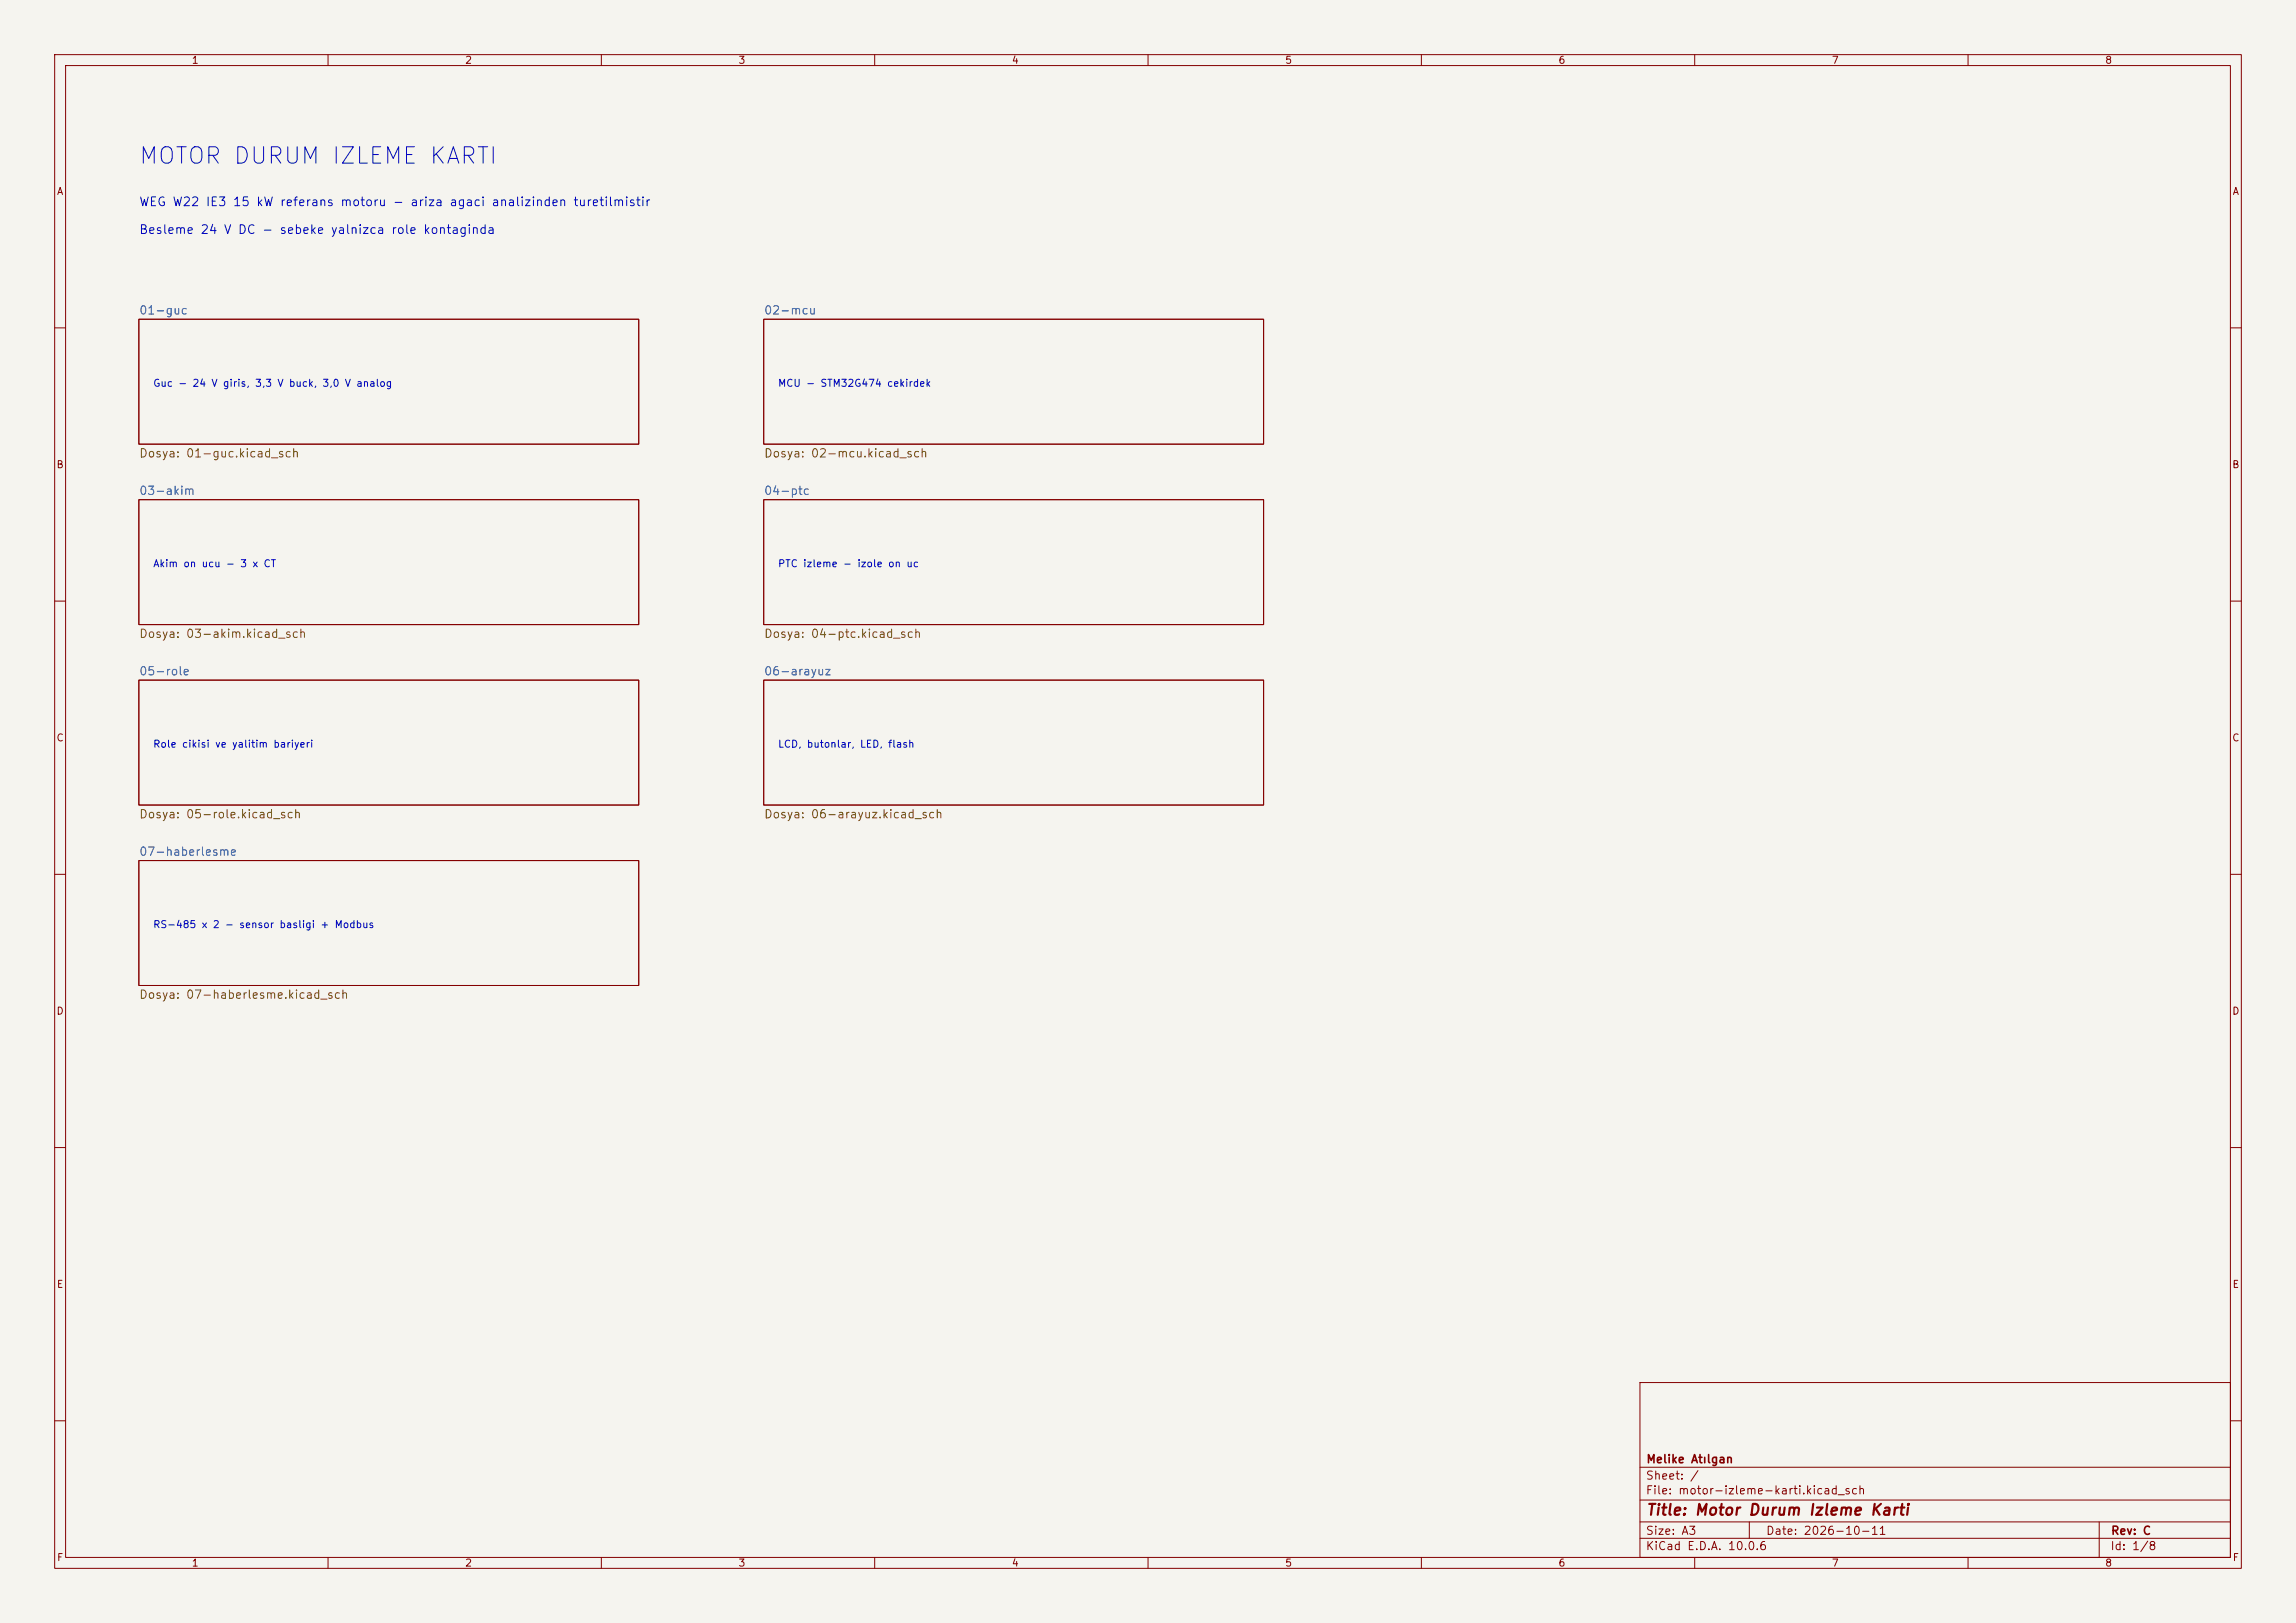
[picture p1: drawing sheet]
<svg xmlns="http://www.w3.org/2000/svg" width="420mm" height="297mm" viewBox="0 0 420 297" stroke-linecap="round" stroke-linejoin="round" font-family="sans-serif">
<defs><g id="words">
<text font-size="3" fill="#0000c2" x="25.2" y="30.8">MOTOR DURUM IZLEME KARTI</text>
<text font-size="2" fill="#840000" x="301" y="277.8">Title: Motor Durum Izleme Karti</text>
<g font-size="1.6" fill="#0000c2">
<text x="25.3" y="38.1">WEG W22 IE3 15 kW referans motoru - ariza agaci analizinden turetilmistir</text>
<text x="25.3" y="43.2">Besleme 24 V DC - sebeke yalnizca role kontaginda</text>
</g>
<g font-size="1.5" fill="#006464">
<text x="25.3" y="57.9">01-guc</text>
<text x="139.6" y="57.9">02-mcu</text>
<text x="25.3" y="90.9">03-akim</text>
<text x="139.6" y="90.9">04-ptc</text>
<text x="25.3" y="124">05-role</text>
<text x="139.6" y="124">06-arayuz</text>
<text x="25.3" y="157">07-haberlesme</text>
</g>
<g font-size="1.5" fill="#725600">
<text x="25.3" y="84.1">Dosya: 01-guc.kicad_sch</text>
<text x="139.6" y="84.1">Dosya: 02-mcu.kicad_sch</text>
<text x="25.3" y="117.1">Dosya: 03-akim.kicad_sch</text>
<text x="139.6" y="117.1">Dosya: 04-ptc.kicad_sch</text>
<text x="25.3" y="150.1">Dosya: 05-role.kicad_sch</text>
<text x="139.6" y="150.1">Dosya: 06-arayuz.kicad_sch</text>
<text x="25.3" y="183.1">Dosya: 07-haberlesme.kicad_sch</text>
</g>
<g font-size="1.5" fill="#840000">
<text x="301" y="268.1">Melike Atılgan</text>
<text x="300.9" y="273.8">File: motor-izleme-karti.kicad_sch</text>
<text x="300.9" y="271.1">Sheet: /</text>
<text x="300.9" y="281.2">Size: A3</text>
<text x="322.9" y="281.2">Date: 2026-10-11</text>
<text x="386" y="281.2">Rev: C</text>
<text x="300.9" y="284">KiCad E.D.A. 10.0.6</text>
<text x="385.9" y="284">Id: 1/8</text>
</g>
<g font-size="1.3" fill="#840000">
<text x="35" y="12">1</text>
<text x="85" y="12">2</text>
<text x="135" y="12">3</text>
<text x="185" y="12">4</text>
<text x="235" y="12">5</text>
<text x="285" y="12">6</text>
<text x="335" y="12">7</text>
<text x="385" y="12">8</text>
<text x="10.3" y="36">A</text>
<text x="408.3" y="36">A</text>
<text x="10.2" y="86">B</text>
<text x="408.2" y="86">B</text>
<text x="10.2" y="136">C</text>
<text x="408.2" y="136">C</text>
<text x="10.2" y="186">D</text>
<text x="408.2" y="186">D</text>
<text x="10.3" y="236">E</text>
<text x="408.3" y="236">E</text>
<text x="10.3" y="286">F</text>
<text x="35" y="287">1</text>
<text x="85" y="287">2</text>
<text x="135" y="287">3</text>
<text x="185" y="287">4</text>
<text x="235" y="287">5</text>
<text x="285" y="287">6</text>
<text x="335" y="287">7</text>
<text x="385" y="287">8</text>
<text x="408.3" y="286">F</text>
</g>
<g font-size="1.3" fill="#0000c2">
<text x="27.9" y="71.1">Guc - 24 V giris, 3,3 V buck, 3,0 V analog</text>
<text x="142.2" y="71.1">MCU - STM32G474 cekirdek</text>
<text x="27.9" y="104.1">Akim on ucu - 3 x CT</text>
<text x="142.2" y="104.1">PTC izleme - izole on uc</text>
<text x="27.9" y="137.1">Role cikisi ve yalitim bariyeri</text>
<text x="142.2" y="137.1">LCD, butonlar, LED, flash</text>
<text x="27.9" y="170.2">RS-485 x 2 - sensor basligi + Modbus</text>
</g>
</g></defs>
<path d="M0 0h420v297h-420z" fill="#f5f4ef" stroke="#f5f4ef" stroke-width=".18"/>
<g fill="none" stroke="#840000" stroke-width=".18">
<path d="M10 10h400v277h-400zM12 12h396v273h-396zM60 10v2M110 10v2M160 10v2M210 10v2M260 10v2M310 10v2M360 10v2M25.4 58.4h91.4v22.9h-91.4zM139.7 58.4h91.4v22.9h-91.4zM10 60h2"/>
<path d="M408 60h2M25.4 91.4h91.4v22.9h-91.4zM139.7 91.4h91.4v22.9h-91.4zM10 110h2M408 110h2M25.4 124.5h91.4v22.8h-91.4zM139.7 124.5h91.4v22.8h-91.4zM10 160h2M25.4 157.5h91.4v22.8h-91.4zM408 160h2M10 210h2M408 210h2"/>
<path d="M300 253h108v32h-108zM10 260h2M300 278.5h108M300 274.5h108M300 268.5h108M320 278.5v3M384 278.5v6.5M408 260h2M60 285v2M110 285v2M160 285v2M210 285v2"/>
<path d="M260 285v2M300 281.5h108M310 285v2M360 285v2"/>
</g>
<use href="#words"/>
</svg>
